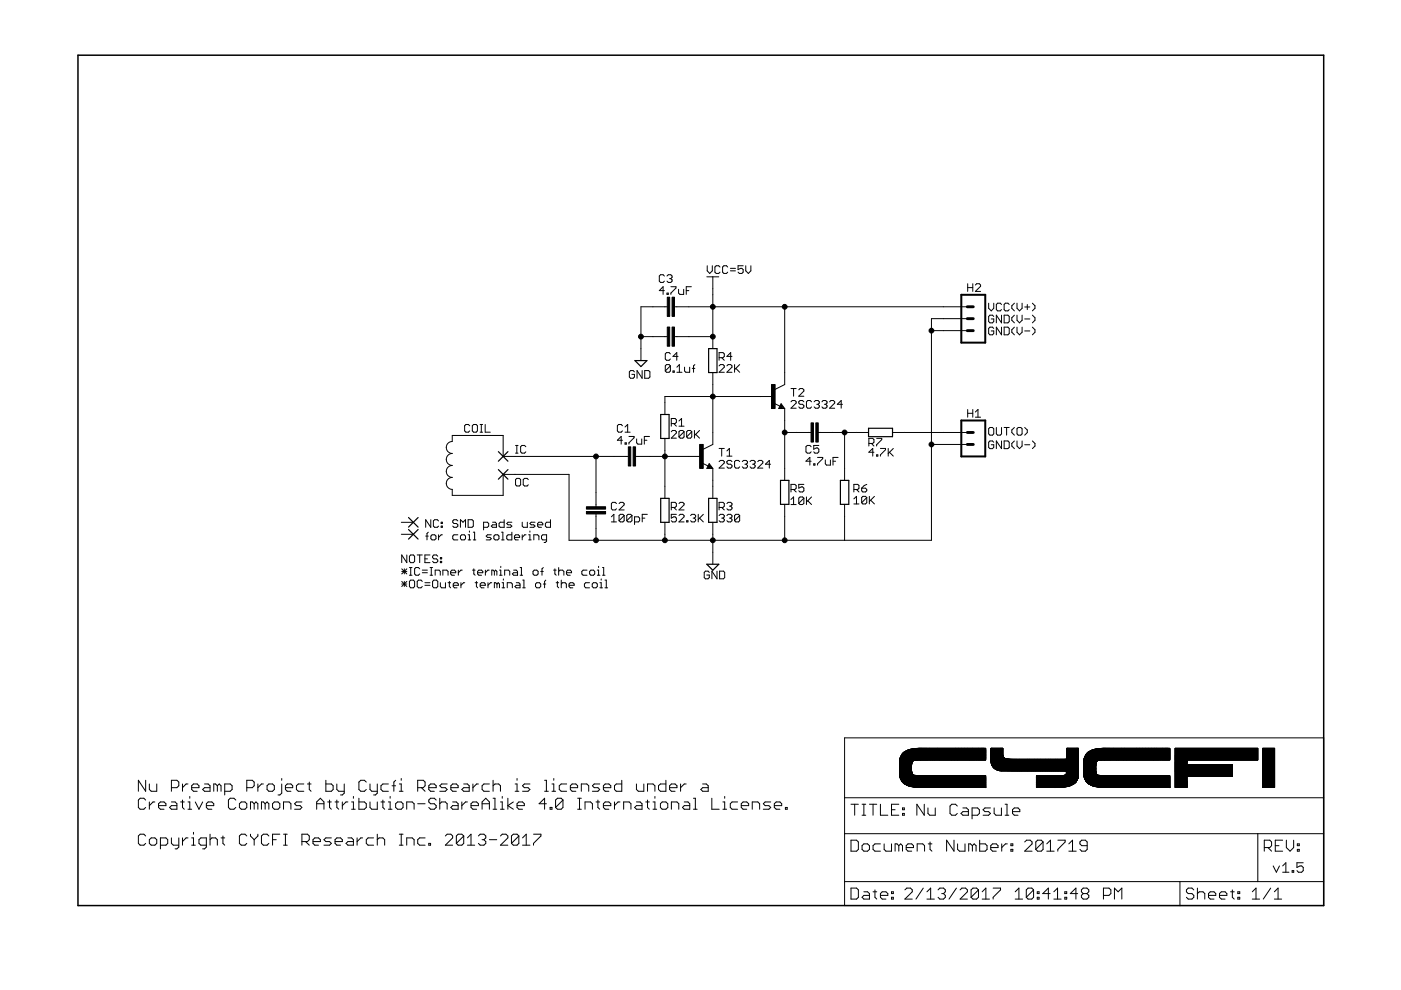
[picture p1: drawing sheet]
<svg xmlns="http://www.w3.org/2000/svg" width="297mm" height="210mm" viewBox="0 0 297 210" stroke-linecap="round" stroke-linejoin="round" font-family="sans-serif">
<g fill="none" stroke="#000" stroke-width=".21">
<path d="M140.9 58.5l-.3-.2h-.6l-.2 .2v1.1l.2 .3h.6l.3-.3M141.4 58.5l.3-.2h.5l.3 .2v.3l-.3 .3M142 59.1h.2M142.2 59.1l.3 .2v.3l-.3 .3h-.5l-.3-.3M149.9 58.7h2.5M149.9 56.3v1.1l.6 .6 .5-.6v-1.1M151.1 58.7v15.2M152.7 56.6l-.3-.3h-.6l-.2 .3v1.1l.2 .3h.6l.3-.3M154.3 56.6l-.3-.3h-.5l-.3 .3v1.1l.3 .3h.5l.3-.3M154.9 57.4h1M154.9 56.9h1M157.6 56.3h-1.1v.9l.5-.3h.3l.3 .3v.5l-.3 .3h-.5l-.3-.3"/>
<path d="M158.1 56.3v1.1l.6 .6 .5-.6v-1.1M134.5 78.8l-.3-.2h-.5l-.3 .2v1.1l.3 .3h.5l.3-.3v-.5h-.5M135.9 71.4h5.6M136.1 78.6v1.6l-1-1.6v1.6M136.7 78.6h.8l.3 .2v1.1l-.3 .3h-.8zM140.9 61.6h-1.1l.8-.8v1.6M141.4 62.1h.3v.3h-.3zM141.5 65h-5.6v11.5M142.1 77.6v1.1l-.2 .2h-.6l-.2-.2M142.1 77.6l-.2-.3h-.6l-.2 .3v1.1M142.1 75l-.2-.2h-.6l-.2 .2v1.1l.2 .3h.6l.2-.3M142.1 77.6l-1 1.1"/>
<path d="M142.2 60.8h1.1v.3l-1.1 1v.3M142.7 78.7h.3v.2h-.3zM143 65h62.1M143 71.4h8.1M143.5 78.9h1.1M143.5 77.9l.5-.6v1.6M143.8 75.6h-1.1l.8-.8v1.6M143.9 61.3v.8l.2 .3h.8v-1.1M145.1 77.9v.8l.3 .2h.8v-1M145.5 61.6h.5M146.6 60.8h-1.1v1.6M146.8 78.1h.5"/>
<path d="M147.3 77.3l-.3 .3v1.3M151.1 79v15.2l-2 1M152.5 75.8h.8l.3-.2v-.6l-.3-.2h-.8v1.6M152.5 77.6l.2-.3h.6l.3 .3v.3l-1.1 1h1.1M153 75.8l.6 .6M154.1 77.6l.3-.3h.5l.3 .3v.3l-1.1 1h1.1M155.2 75.6h-1.1l.8-.8v1.6M155.7 77.3v1.6M156 78.1l.8 .8M156.8 77.3l-1.1 1.1M166.4 65v16.5l-2.1 1M197.5 70.1h7.6"/>
<path d="M205.1 67.6h-7.6v47h-76.9v-14h-13.9v4.4h-10.8v-1.2a1.27 1.27 0 0 1-1.3-1.3 1.27 1.27 0 0 1 1.3-1.3 1.27 1.27 0 0 1-1.3-1.3 1.27 1.27 0 0 1 1.3-1.2 1.27 1.27 0 0 1-1.3-1.3 1.27 1.27 0 0 1 1.3-1.3 1.27 1.27 0 0 1-1.3-1.2 1.27 1.27 0 0 1 1.3-1.3v-1.3h10.8v4.5h26.5M205.2 60.2v1.6M205.2 61h1M206.2 60.2v1.6M206.8 60.4l.3-.2h.5l.3 .2v.3l-1.1 1.1h1.1M209.6 64.3v1.1l.6 .5 .5-.5v-1.1M210.7 67.1l-.3-.3h-.5l-.3 .3v1.1l.3 .3h.5l.3-.3v-.6h-.5M210.7 69.6l-.3-.2h-.5l-.3 .2v1.1l.3 .3h.5l.3-.3v-.5h-.5M212.3 64.6l-.2-.3h-.6l-.3 .3v1l.3 .3h.6l.2-.3M212.3 66.8v1.7l-1.1-1.7v1.7M212.3 69.4v1.6l-1.1-1.6v1.6M212.9 66.8h.8l.3 .3v1.1l-.3 .3h-.8z"/>
<path d="M212.9 69.4h.8l.3 .2v1.1l-.3 .3h-.8zM214 64.6l-.3-.3h-.6l-.2 .3v1l.2 .3h.6l.3-.3M215.1 69.4l-.6 .5v.5l.6 .6M215.1 64.3l-.6 .5v.6l.6 .5M215.1 66.8l-.6 .6v.5l.6 .6M215.6 64.3v1.1l.6 .5 .5-.5v-1.1M215.6 66.8v1.1l.6 .6 .5-.6v-1.1M215.6 69.4v1l.6 .6 .5-.6v-1M217.3 65.1h1M217.3 67.6h1M217.3 70.2h1M217.8 64.6v1"/>
<path d="M218.9 64.3l.5 .5v.6l-.5 .5M218.9 66.8l.5 .6v.5l-.5 .6M218.9 69.4l.5 .5v.5l-.5 .6M99.6 90.3l-.3-.3h-.5l-.3 .3v1.1l.3 .2h.5l.3-.2M100.1 90.3l.3-.3h.6l.2 .3v1.1l-.2 .2h-.6l-.3-.2zM101.8 90h.5M101.8 91.6h.5M102 90v1.6M102.9 90v1.6h1M109.3 96.1h.5M109.3 94.4h.5M109.6 94.4v1.7"/>
<path d="M111.5 94.7l-.3-.3h-.5l-.3 .3v1.1l.3 .3h.5l.3-.3M126.4 96.8v10.6M132 93.3h-1.1l.8-.8v1.7M132 90.3l-.3-.3h-.6l-.2 .3v1.1l.2 .2h.6l.3-.2M132.5 93.9h.3v.3h-.3zM132.5 91.6h1.1M132.5 90.5l.6-.5v1.6M133.3 92.5h1.1v.3l-1.1 1.1v.3M134.7 96.8h13.9M135 93.1v.8l.3 .3h.8v-1.1M136.6 93.3h.6M137.7 92.5h-1.1v1.7"/>
<path d="M141 93v12.7M142.3 91.5l.3-.2h.5l.3 .2v.3l-1.1 1.1h1.1M142.3 89.8h.8l.3-.3v-.5l-.3-.3h-.8v1.7M142.9 89.8l.5 .6M144 89.3l.5-.6v1.7M144 90.4h1M145 91.5v1.1l-.2 .3h-.6l-.2-.3M145 91.5l-.2-.2h-.6l-.2 .2v1.1M145 91.5l-1 1.1M146.7 91.5v1.1l-.3 .3h-.5l-.3-.3M146.7 91.5l-.3-.2h-.5l-.3 .2v1.1M146.7 91.5l-1.1 1.1"/>
<path d="M147.2 91.3v1.6M147.5 92.1l.8 .8M148.3 91.3l-1.1 1.1M148.9 98.2l1.2 .6M150.4 98.3l.7 1h-1.2zM151.1 99.3v6.4M152.5 97.9l.2-.3h.6l.3 .3v.2l-1.1 1.2h1.1M152.5 95.1h1.1M153 95.1v1.6M154.1 96.7h1.1M154.1 95.6l.5-.5v1.6M155.2 97.9l-.3-.3h-.5l-.3 .3v.2l.3 .3h.5l.3 .3v.3l-.3 .3h-.5l-.3-.3"/>
<path d="M156.8 97.9l-.2-.3h-.6l-.3 .3v1.1l.3 .3h.6l.2-.3M157.4 97.9l.2-.3h.6l.3 .3v.2l-.3 .3M157.9 98.4h.3M158.2 98.4l.3 .3v.3l-.3 .3h-.6l-.2-.3M159 97.9l.3-.3h.5l.3 .3v.2l-.3 .3M159.6 98.4h.2M159.8 98.4l.3 .3v.3l-.3 .3h-.5l-.3-.3M160.7 97.9l.2-.3h.6l.2 .3v.2l-1 1.2h1M163.4 98.4h-1.1l.8-.8v1.7M163.8 84.1h-22.8v3.8M164.1 85.5l1.3 .6M165.6 85.6l.8 1h-1.3z"/>
<path d="M166.4 86.6v15.3M166.4 91.7h5.6M167.7 85.2l.3-.3h.5l.3 .3v.2l-1.1 1.2h1.1M167.7 82.4h1.1M168.3 82.4v1.6M169.4 82.7l.2-.3h.6l.2 .3v.2l-1 1.1h1M170.4 85.2l-.2-.3h-.6l-.2 .3v.2l.2 .3h.6l.2 .3v.3l-.2 .3h-.6l-.2-.3M172 97.8h-1.1l.8-.8v1.6M172 94.7l-.3-.3h-.5l-.3 .3v1.1l.3 .3h.5l.3-.3M172.1 85.2l-.3-.3h-.5l-.3 .3v1.1l.3 .3h.5l.3-.3M172.5 98.3h.3v.3h-.3zM172.6 85.2l.3-.3h.5l.3 .3v.2l-.3 .3"/>
<path d="M173.2 85.7h.2M173.3 97h1.1v.2l-1.1 1.1v.3M173.4 85.7l.3 .3v.3l-.3 .3h-.5l-.3-.3M173.5 91.7h10.6M173.6 94.4h-1.1v.8l.6-.2h.2l.3 .2v.6l-.3 .3h-.5l-.3-.3M174.3 85.2l.2-.3h.6l.2 .3v.2l-.2 .3M174.8 85.7h.3M175 97.5v.8l.2 .3h.9v-1.1M175.1 85.7l.2 .3v.3l-.2 .3h-.6l-.2-.3M175.9 85.2l.3-.3h.5l.3 .3v.2l-1.1 1.2h1.1M176.6 97.8h.6M177.7 97h-1.1v1.6"/>
<path d="M178.6 85.7h-1.1l.9-.8v1.7M179.1 91.7v10.2M184.2 94h.8l.3-.3v-.5l-.3-.3h-.8v1.7M184.8 94l.5 .6M185.3 95.9h-1.1l.8-.8v1.6M185.9 92.9h1v.3l-1 1.1v.3M185.9 96.4h.2v.3h-.2zM186.7 95.1h1v.3l-1 1v.3M188.3 95.1v1.6M188.6 95.9l.8 .8M189.2 91.7h15.9M189.4 95.1l-1.1 1.1"/>
<path d="M197.5 94.2h7.6M205.2 86.8v1.7M205.2 87.6h1M206.2 86.8v1.7M206.8 87.4l.5-.6v1.7M206.8 88.5h1.1M209.9 90.6h.5l.3 .3v1.1l-.3 .3h-.5l-.3-.3v-1.1zM210.7 93.8l-.3-.3h-.5l-.3 .3v1l.3 .3h.5l.3-.3v-.5h-.5M211.2 90.6v1.4l.3 .3h.6l.2-.3v-1.4M212.3 93.5v1.6l-1.1-1.6v1.6M212.9 93.5h.8l.3 .3v1l-.3 .3h-.8zM212.9 90.6h1.1"/>
<path d="M213.4 90.6v1.7M215.1 93.5l-.6 .5v.6l.6 .5M215.1 90.6l-.6 .6v.5l.6 .6M215.6 93.5v1.1l.6 .5 .5-.5v-1.1M215.9 90.6h.5l.3 .3v1.1l-.3 .3h-.5l-.3-.3v-1.1zM217.3 94.3h1M217.3 90.6l.5 .6v.5l-.5 .6M218.9 93.5l.5 .5v.6l-.5 .5M85.1 110.7h2.5M85.1 113.3h2.5M86.3 117.7v1.6l-1.1-1.6v1.6M86.8 117.9l.3-.2h.5l.3 .2v1.1l-.3 .3h-.5l-.3-.3z"/>
<path d="M88.5 117.7h1M89 117.7v1.6M90.1 118.5h.5M90.3 113.7h.5M90.8 112.8l-.3 .3v1.4M91.2 117.7h-1.1v1.6h1.1M91.3 110.2v1.6l-1-1.6v1.6M91.6 113.4h.6l.2 .3v.5l-.2 .3h-.6l-.2-.3v-.5zM92.8 117.9l-.3-.2h-.5l-.3 .2v.3l.3 .3h.5l.3 .3v.2l-.3 .3h-.5l-.3-.3M93 110.4l-.3-.2h-.5l-.3 .2v1.1l.3 .3h.5l.3-.3M93 113.4v1.1M93.4 119h.2v.3h-.2z"/>
<path d="M93.4 118.2h.2v.3h-.2zM93.5 111.5h.3v.3h-.3zM93.5 110.7h.3v.3h-.3zM93.8 113.4h-.3l-.5 .5M97.1 110.4l-.3-.2h-.6l-.2 .2v.3l.2 .3h.6l.3 .3v.2l-.3 .3h-.6l-.2-.3M97.1 113.4h-.9l-.2 .3v.5l.2 .3h.9M97.6 111.8v-1.6l.6 .5 .5-.5v1.6M97.9 113.4h.5l.3 .3v.5l-.3 .3h-.5l-.3-.3v-.5zM99.3 110.2h.8l.3 .2v1.1l-.3 .3h-.8zM99.3 114.5h.5M99.3 113.4h.2v1.1M99.5 112.6v.2"/>
<path d="M100.4 114.5h.5M100.4 112.8h.2v1.7M102.5 111.8h.8l.3-.3v-.5l-.3-.3h-.8v1.7M104.2 113.4h-.8l-.3 .3 .3 .2h.5l.3 .3-.3 .3h-.8M104.4 110.7h.6l.3 .3v.8h-.9l-.2-.3 .2-.2h.9M105 113.4h.5l.3 .3v.5l-.3 .3h-.5l-.3-.3v-.5zM106.3 114.5h.6M106.3 112.8h.3v1.7M106.9 110.2v1.6h-.8l-.3-.3v-.5l.3-.3h.8M108.5 110.7h-.8l-.3 .3 .3 .3h.5l.3 .2-.3 .3h-.8M108.5 112.8v1.7h-.8l-.3-.3v-.5l.3-.3h.8M109.1 113.9h1.1v-.2l-.3-.3h-.6l-.2 .3v.5l.2 .3h.6"/>
<path d="M109.3 101.7l.3-.3h.5l.3 .3v1.1l-.3 .2h-.5l-.3-.2zM110.7 110.7v.8l.3 .3h.8v-1.1M110.7 113.4v1.1M111.5 113.4h-.2l-.6 .5M112 101.7l-.2-.3h-.6l-.3 .3v1.1l.3 .2h.6l.2-.2M112.1 114.5h.5M112.1 113.4h.3v1.1M112.4 112.6v.2M113.2 114.5v-1.1h.8l.3 .3v.8M113.4 110.7h-.8l-.2 .3 .2 .3h.6l.2 .2-.2 .3h-.8M114 111.3h1.1v-.3l-.3-.3h-.5l-.3 .3v.5l.3 .3h.5M115.9 114.5h-.8l-.3-.3v-.5l.3-.3h.8v1.3l-.3 .3h-.2"/>
<path d="M116.7 110.2v1.6h-.8l-.3-.3v-.5l.3-.3h.8M126.4 109v5.6M129.6 110.7h1.1M129.6 109.6l.6-.5v1.6M130.7 106.8l-.3-.3h-.5l-.3 .3v1.1l.3 .2h.5l.3-.2M131.3 106.8l.2-.3h.6l.2 .3v.2l-1 1.1h1M132.3 109.3l-.2-.2h-.6l-.2 .2v1.1M132.3 109.3v1.1l-.2 .3h-.6l-.2-.3M132.3 109.3l-1 1.1M134 109.3l-.3-.2h-.5l-.3 .2v1.1M134 109.3v1.1l-.3 .3h-.5l-.3-.3M134 109.3l-1.1 1.1"/>
<path d="M134.5 110.7h.8l.3-.3v-.5l-.3-.3h-.8v1.6M136.2 109.9h.5M137.2 109.1h-1v1.6M141 110.7v3.9M142.3 107.6h.8l.3-.3v-.5l-.3-.3h-.8v1.6M142.9 107.6l.5 .5M143.4 109.1h-1.1v.8l.6-.3h.2l.3 .3v.5l-.3 .3h-.5l-.3-.3M144 106.8l.2-.3h.6l.2 .3v.2l-1 1.1h1M144 109.3l.2-.2h.6l.2 .2v.3l-1 1.1h1M145.6 110.4h.3v.3h-.3zM146.4 109.3l.3-.2h.5l.3 .2v.3l-.3 .3M147 109.9h.2"/>
<path d="M147.2 109.9l.3 .2v.3l-.3 .3h-.5l-.3-.3M148 109.1v1.6M148.3 109.9l.8 .8M149.1 109.1l-1.1 1M151.1 110.7v8.9M152.5 107.6h.8l.3-.3v-.5l-.3-.3h-.8v1.6M152.5 109.3l.2-.2h.6l.3 .2v.3l-.3 .3M153 109.9h.3M153 107.6l.6 .5M153.3 109.9l.3 .2v.3l-.3 .3h-.6l-.2-.3M154.1 106.8l.3-.3h.5l.3 .3v.2l-.3 .3M154.1 109.3l.3-.2h.5l.3 .2v.3l-.3 .3"/>
<path d="M154.6 109.9h.3M154.6 107.3h.3M154.9 107.3l.3 .3v.3l-.3 .2h-.5l-.3-.2M154.9 109.9l.3 .2v.3l-.3 .3h-.5l-.3-.3M156.8 109.3l-.2-.2h-.6l-.3 .2v1.1M156.8 109.3v1.1l-.2 .3h-.6l-.3-.3M156.8 109.3l-1.1 1.1M166.4 106.9v7.7M167.7 103.8h.8l.3-.3v-.5l-.3-.3h-.8v1.6M167.7 105.9l.6-.5v1.6M167.7 107h1.1M168.3 103.8l.5 .5"/>
<path d="M170.4 102.7h-1v.8l.5-.3h.3l.2 .3v.6l-.2 .2h-.6l-.2-.2M170.4 105.6l-.2-.2h-.6l-.2 .2v1.1M170.4 105.6v1.1l-.2 .3h-.6l-.2-.3M170.4 105.6l-1 1.1M171 105.4v1.6M171.3 106.2l.8 .8M172.1 105.4l-1.1 1M179.1 106.9v7.7M181 105.8l.6-.6v1.6M181 106.8h1.1M181 103.8h.9l.2-.3v-.5l-.2-.3h-.9v1.6M181.6 103.8l.5 .5"/>
<path d="M182.7 103.5h.8l.3 .3v.3l-.3 .2h-.6l-.2-.2zM183.8 105.5v1.1l-.3 .2h-.6l-.2-.2M183.8 105.5l-.3-.3h-.6l-.2 .3v1.1M183.8 105.5l-1.1 1.1M183.8 102.7l-.6 .3-.5 .5M184.3 105.2v1.6M184.6 106l.8 .8M185.4 105.2l-1.1 1.1M85.2 120.6l1.1 1.1M85.2 121.2h1.1M85.2 123.3l1.1 1.1M85.2 123.8h1.1"/>
<path d="M85.7 120.6v1.1M85.7 123.3v1.1M86.3 120.6l-1.1 1.1M86.3 123.3l-1.1 1.1M86.8 122h.6M86.8 120.3h.6M87.1 123h.5l.3 .3v1.1l-.3 .2h-.5l-.3-.2v-1.1zM87.1 120.3v1.7M89 120.6l-.3-.3h-.5l-.3 .3v1.1l.3 .3h.5l.3-.3M89.5 121.4h1.1M89.5 120.9h1.1M89.5 123.3l-.2-.3h-.6l-.2 .3v1.1l.2 .2h.6l.2-.2"/>
<path d="M90.1 124.1h1.1M90.1 123.5h1.1M91.2 122h.5M91.2 120.3h.5M91.4 120.3v1.7M92 123h.5l.3 .3v1.1l-.3 .2h-.5l-.3-.2v-1.1zM92.3 122v-1.1h.8l.2 .3v.8M93.4 123.5v.9l.2 .2h.8v-1.1M93.9 122v-1.1h.8l.3 .3v.8M95 123.5h.5M95.3 123.3v1.1l.2 .2M95.5 121.4h1.1v-.2l-.2-.3h-.6l-.3 .3v.5l.3 .3h.6"/>
<path d="M96.1 124.1h1.1v-.3l-.3-.3h-.5l-.3 .3v.6l.3 .2h.5M97.2 120.9v1.1M97.7 123.5v1.1M98 120.9h-.3l-.5 .5M98.5 123.5h-.2l-.6 .6M100.2 120.9h.5M100.5 120.6v1.1l.2 .3M100.7 123.5h.6M101 123.3v1.1l.3 .2M101.3 121.4h1.1v-.2l-.3-.3h-.6l-.2 .3v.5l.2 .3h.6M101.8 124.1h1.1v-.3l-.3-.3h-.5l-.3 .3v.6l.3 .2h.5M102.9 120.9v1.1"/>
<path d="M103.5 123.5v1.1M103.7 120.9h-.3l-.5 .5M104.3 123.5h-.3l-.5 .6M104.8 121.2l-.3-.3h-.2v1.1M104.8 121.2v.8M104.8 121.2l.3-.3 .2 .3v.8M105.4 123.8l-.3-.3h-.3v1.1M105.4 123.8v.8M105.4 123.8l.2-.3 .3 .3v.8M105.9 122h.5M105.9 120.9h.3v1.1M106.2 120.1v.2"/>
<path d="M106.4 124.6h.6M106.4 123.5h.3v1.1M106.7 122.7v.3M107 122v-1.1h.8l.3 .3v.8M107.5 124.6v-1.1h.9l.2 .3v.8M108.9 120.9h.6l.2 .3v.8h-.8l-.3-.3 .3-.3h.8M109.5 123.5h.5l.3 .3v.8h-.8l-.3-.2 .3-.3h.8M110.3 122h.5M110.3 120.3h.3v1.7M110.8 123h.3v1.6M110.8 124.6h.6M113.3 120.9h.5l.3 .3v.5l-.3 .3h-.5l-.3-.3v-.5z"/>
<path d="M113.5 123.8l.3-.3h.6l.2 .3v.6l-.2 .2h-.6l-.3-.2zM114.6 121.2h.6M115.2 120.3l-.3 .3v1.4M115.2 123.8h.5M115.7 123l-.2 .3v1.3M117.4 120.9h.5M117.6 120.6v1.1l.3 .3M117.9 123.5h.5M118.2 123.3v1.1l.2 .2M118.4 121.2l.3-.3h.6l.2 .3v.8M118.4 120.3v1.7M119 123.8l.3-.3h.5l.3 .3v.8"/>
<path d="M119 123v1.6M120.1 121.4h1.1v-.2l-.3-.3h-.5l-.3 .3v.5l.3 .3h.5M120.6 124.1h1.1v-.3l-.2-.3h-.6l-.3 .3v.6l.3 .2h.6M124.5 120.9h-.9l-.2 .3v.5l.2 .3h.9M125 123.5h-.8l-.3 .3v.6l.3 .2h.8M125 121.2l.3-.3h.5l.3 .3v.5l-.3 .3h-.5l-.3-.3zM125.8 123.5h.6l.2 .3v.6l-.2 .2h-.6l-.2-.2v-.6zM126.6 122h.6M126.6 120.9h.3v1.1M126.9 120.1v.2M127.2 124.6h.5M127.2 123.5h.3v1.1"/>
<path d="M127.5 122.7v.3M127.7 122h.6M127.7 120.3h.3v1.7M128.3 123h.2v1.6M128.3 124.6h.5M150.4 121.4l-.3-.3h-.5l-.3 .3v1l.3 .3h.5l.3-.3v-.5h-.6M152 121.1v1.6l-1.1-1.6v1.6M152.6 121.1h.8l.2 .3v1l-.2 .3h-.8zM179.1 156.4h101.5v35.6h-101.5zM191.3 159.9h17.7M191.3 159.8h17.7M191.3 159.9h.1"/>
<path d="M191.3 159.8l-.2 .4M191.3 159.8l-.1 .2M191.4 159.8h17.6M191.4 159.7h17.6M191.5 159.7h17.5M191.5 159.6h17.5M191.6 159.6h17.4M191.6 159.5h17.4M191.7 159.5l-.4 .3M191.7 159.5l-.1 .1M191.7 159.4h17.3M191.8 159.4h17.2"/>
<path d="M191.9 159.3h17.1M191.9 159.3l-.6 .5M192.1 159.2h16.9M192.2 159.2h16.8M192.3 159.1h16.7M192.5 159h16.5M192.5 159l-.8 .5M192.6 159l-.7 .3M192.7 159h16.3M192.8 158.9l-.1 .1M192.9 158.9h16.1M192.9 158.9h.1"/>
<path d="M193 158.9h16M193 158.9l-.5 .1M193.1 158.9h-.1M193.2 158.9h-.1M193.3 158.8v.1M193.6 158.8h-.1M193.7 158.8l-.7 .1M193.7 158.8h-.1M193.7 158.8h15.3M193.9 158.7l-.1 .1M194 158.7h.1M194.1 158.7h14.9"/>
<path d="M194.2 158.7h-.1M194.5 158.7h-.1M194.7 158.7h14.3v2.4h-18.2M194.8 158.7h-.1M194.9 158.7l-1.2 .1M208.6 158.7h.2M208.9 158.7l.1 .3-16.6 .1M209 159.3h-17M209 160h-17.7l-.2 .1h17.9M209 158.8h-15.6M210.1 159.1h2.5M210.1 159h2.5"/>
<path d="M210.1 158.9h2.5M210.1 158.8h2.5M210.1 158.7h2.5M210.1 160h2.5M210.1 159.9h2.5M210.1 159.8h2.5M210.1 159.7h2.5M210.1 159.6h2.5M210.1 159.5h2.5M210.1 159.4h2.5M210.1 159.3h2.5M210.1 159.2h2.5"/>
<path d="M210.1 158.7h.1M210.2 158.7h-.1M212.6 158.7h-2.5M226.2 159.1h2.5M226.2 159h2.5M226.2 158.9h2.5M226.2 158.7h2.5M226.2 160h2.5M226.2 159.9h2.5M226.2 159.8h2.5M226.2 159.7h2.5M226.2 159.6h2.5"/>
<path d="M226.2 159.5h2.5M226.2 159.4h2.5M226.2 159.3h2.5M226.2 159.2h2.5M226.3 158.7l-.1 .1h2.5h-2.5M228.6 158.7h.1h-2.5M230.3 160h17.7M230.3 159.9h17.7M230.4 159.8l-.3 .5M230.4 159.8h17.6M230.4 159.9h-.1M230.5 159.7h17.5"/>
<path d="M230.6 159.6h17.4M230.6 159.6l-.2 .3M230.7 159.5h17.3M230.7 159.5l-.3 .3M230.8 159.4h17.2M230.8 159.5l-.2 .1M231 159.3h17M231.2 159.2h16.8M231.2 159.2l-.5 .3M231.2 159.2h.1M231.4 159.1h16.6M231.4 159.1l-.2 .1"/>
<path d="M231.6 159h16.4M231.6 159l-.4 .3M231.7 159h16.3M231.9 158.9l-.4 .2M232 158.9h-.1M232.1 158.9h15.9h-16.1M232.1 158.9h-.1M232.9 158.7l-.1 .1M233.1 158.7h-.1M233.2 158.7h14.8M233.3 158.7h-.1M233.3 158.7l-1.7 .3"/>
<path d="M233.5 158.7h-.1M233.7 158.7h14.3v2.4h-18.2M233.8 158.7h-.1M234 158.7h-.7M247.6 158.7h.2M247.9 158.7l.1 .1-15.9 .1M248 158.8h-15.4M248 159.3l-17.1 .1M249.2 159.1h17.5M249.2 159h17.5M249.2 158.9h17.5M249.2 158.8h17.5"/>
<path d="M249.2 158.7h17.5M249.2 160h17.5M249.2 159.9h17.5M249.2 159.8h17.5M249.2 159.7h17.5M249.2 159.6h17.5M249.2 159.5h17.5M249.2 159.4h17.5M249.2 159.3h17.5M249.2 159.2h17.5M267.8 158.7h2.4v8.2h-2.4zM267.8 159.1h2.4"/>
<path d="M267.8 159h2.4M267.8 158.9h2.4M267.8 158.8h2.4M267.8 158.7h2.4M267.8 160h2.4M267.8 159.9h2.4M267.8 159.8h2.4M267.8 159.7h2.4M267.8 159.6h2.4M267.8 159.5h2.4M267.8 159.4h2.4M267.8 159.3h2.4"/>
<path d="M267.8 159.2h2.4M30.9 165.4v2.4l-1.6-2.4v2.4M30.9 169.6l-.4-.4h-.8l-.4 .4v1.6l.4 .4h.8l.4-.4M30.9 177.2l-.4-.3h-.8l-.4 .3v1.6l.4 .4h.8l.4-.4M31.7 166.2v1.2l.4 .4h1.1v-1.6M31.7 170v1.6M31.7 178l.4-.3h.7l.4 .3v.8l-.4 .4h-.7l-.4-.4zM32.8 170h-.4l-.7 .8M33.6 170.8h1.6v-.4l-.4-.4h-.8l-.4 .4v.8l.4 .4h.8M34 179.2h1.2l.4-.4v-.8l-.4-.3h-1.2v2.3M36.3 167h1.2l.4-.4v-.8l-.4-.4h-1.2v2.4M36.3 177.7v1.1l.4 .4h1.2"/>
<path d="M36.3 170h.8l.4 .4v1.2h-1.2l-.3-.4 .3-.4h1.2M37.9 177.7v1.9l-.4 .4h-.4M38.3 170h.8M38.7 166.2v1.6M38.7 169.6v1.6l.4 .4M38.7 177.7v1.5M39.9 166.2h-.4l-.8 .8M39.9 171.6h.7M39.9 170h.3v1.6M39.9 177.7h-.4l-.8 .7M40.2 168.9v.3M40.6 167h1.6v-.4l-.4-.4h-.8l-.4 .4v.8l.4 .4h.8"/>
<path d="M40.6 179.2h.8M40.6 177.7h.4v1.5M41 176.5v.4M41.4 170l.8 1.6 .8-1.6M43.4 166.2h.7l.4 .4v1.2h-1.1l-.4-.4 .4-.4h1.1M43.8 179.2h-1.2l-.4-.4v-.8l.4-.3h1.2v1.9l-.4 .4h-.4M43.8 170.8h1.5v-.4l-.4-.4h-.8l-.3 .4v.8l.3 .4h.8M44.5 176.9v2.3M44.5 178l.4-.3h.8l.4 .3v1.2M46.1 166.6l-.4-.4h-.4v1.6M46.1 166.6v1.2M46.1 166.6l.4-.4 .4 .4v1.2"/>
<path d="M46.9 177.7h.7M47.3 177.2v1.6l.3 .4M47.6 167.8h1.2l.4-.4v-.8l-.4-.4h-1.2v2.4M50 169.6l-.4-.4h-.8l-.4 .4v1.6l.4 .4h.8l.4-.4M50.8 170.4l.4-.4h.7l.4 .4v.8l-.4 .4h-.7l-.4-.4zM52.3 167h1.2l.4-.4v-.8l-.4-.4h-1.2v2.4M52.3 177.2l-.4-.3h-.7l-.4 .3v1.6l.4 .4h.7l.4-.4M53.1 176.9v.3l.8 .8M53.9 170.4l.4-.4 .4 .4v1.2M53.9 170.4v1.2M53.9 178v1.2M53.9 170.4l-.4-.4h-.4v1.6"/>
<path d="M54.7 166.2v1.6M54.7 176.9v.3l-.8 .8M55.8 166.2h-.4l-.7 .8M56.2 170.4l-.4-.4h-.4v1.6M56.2 170.4v1.2M56.2 170.4l.4-.4 .4 .4v1.2M56.6 166.6l.4-.4h.8l.4 .4v.8l-.4 .4h-.8l-.4-.4zM57 177.2l-.4-.3h-.8l-.4 .3v1.6l.4 .4h.8l.4-.4M57.8 170.4l.4-.4h.7l.4 .4v.8l-.4 .4h-.7l-.4-.4zM57.8 178h.8M59.3 176.9h-1.5v2.3M59.7 166.2v2l-.4 .4h-.4"/>
<path d="M59.7 165.1v.3M60.1 171.6v-1.6h1.2l.4 .4v1.2M60.1 176.9h.8M60.1 179.2h.8M60.5 167h1.6v-.4l-.4-.4h-.8l-.4 .4v.8l.4 .4h.8M60.5 176.9v2.3M64 178.4h1.2l.4-.4v-.8l-.4-.3h-1.2v2.3M64 170h-1.2l-.3 .4 .3 .4h.8l.4 .4-.4 .4h-1.1M64.4 166.2h-1.2l-.4 .4v.8l.4 .4h1.2M64.8 178.4l.8 .8M65.2 166.2h.8M65.6 165.8v1.6l.4 .4"/>
<path d="M66.4 178.4h1.5v-.4l-.4-.3h-.8l-.3 .3v.8l.3 .4h.8M67.1 171.6v-1.6l.8-.8 .8 .8v1.6M67.1 170.4h1.6M69.1 165.4v2.4h1.2l.3-.4v-.8l-.3-.4h-1.2M69.5 170h.8M69.9 169.6v1.6l.4 .4M70.3 177.7h-1.2l-.4 .3 .4 .4h.8l.4 .4-.4 .4h-1.2M71 170h.8M71 178.4h1.6v-.4l-.4-.3h-.8l-.4 .3v.8l.4 .4h.8M71.4 166.2v1.2l.4 .4h1.2M71.4 169.6v1.6l.4 .4M72.6 170v1.6"/>
<path d="M73 166.2v2l-.4 .4h-.4M73.8 170h-.4l-.8 .8M73.8 177.7h.7l.4 .3v1.2h-1.1l-.4-.4 .4-.4h1.1M74.5 171.6h.8M74.5 170h.4v1.6M74.9 168.9v.3M75.7 177.7v1.5M76.1 169.2v2.4h1.2l.4-.4v-.8l-.4-.4h-1.2M76.9 177.7h-.4l-.8 .7M77.7 165.8l-.4-.4h-.8l-.4 .4v1.6l.4 .4h.8l.4-.4M78.4 166.2v1.2l.4 .4h1.2M78.4 170v1.2l.4 .4h1.2v-1.6"/>
<path d="M79.2 177.7h-1.2l-.3 .3v.8l.3 .4h1.2M80 166.2v2l-.4 .4h-.4M80 176.9v2.3M80 178l.4-.3h.8l.4 .3v1.2M80.8 170h.8M81.2 169.6v1.6l.4 .4M82.3 166.2h-1.1l-.4 .4v.8l.4 .4h1.1M82.3 171.6h.8M82.3 170h.4v1.6M82.7 168.9v.3M83.1 166.6h.8M83.9 170.4l.4-.4h.8l.3 .4v.8l-.3 .4h-.8l-.4-.4z"/>
<path d="M83.9 165.4l-.4 .4v2M84.7 167.8h.7M84.7 166.2h.4v1.6M84.7 176.9h.7M84.7 179.2h.7M85.1 165.1v.3M85.1 176.9v2.3M86.2 171.6v-1.6h1.2l.4 .4v1.2M86.2 179.2v-1.5h1.2l.4 .3v1.2M88.6 167h1.1l.4-.4v-.8l-.4-.4h-1.1v2.4M88.6 170.4h1.5M89.3 167l.8 .8"/>
<path d="M90.1 177.7h-1.1l-.4 .3v.8l.4 .4h1.1M90.9 167h1.6v-.4l-.4-.4h-.8l-.4 .4v.8l.4 .4h.8M90.9 178.8h.4v.4h-.4zM92.5 169.6l-.4-.4h-.8l-.4 .4v.4l.4 .4h.8l.4 .4v.4l-.4 .4h-.8l-.4-.4M93.2 170.4l.4-.4h.8l.4 .4v1.2M93.2 169.2v2.4M94.4 177.2l.4-.3h.8l.4 .3v.5l-1.6 1.5h1.6M94.8 166.2h-1.2l-.4 .4 .4 .4h.8l.4 .4-.4 .4h-1.2M95.6 167h1.5v-.4l-.3-.4h-.8l-.4 .4v.8l.4 .4h.8M96 170h.8l.3 .4v1.2h-1.1l-.4-.4 .4-.4h1.1M97.9 170v1.6M98.3 166.2h.8l.4 .4v1.2h-1.2l-.4-.4 .4-.4h1.2"/>
<path d="M98.3 177.2l-.4-.3h-.8l-.3 .3v1.6M98.3 177.2v1.6l-.4 .4h-.8l-.3-.4M98.3 177.2l-1.5 1.6M99.1 170h-.4l-.8 .8M99.1 177.7l.8-.8v2.3M99.1 179.2h1.5M99.9 170.8h1.5v-.4l-.4-.4h-.7l-.4 .4v.8l.4 .4h.7M100.3 166.2v1.6M101.4 166.2h-.4l-.7 .8M101.4 177.2l.4-.3h.8l.4 .3v.5l-.4 .3M102.2 171.6v-1.6l.8-.8 .8 .8v1.6M102.2 170.4h1.6"/>
<path d="M102.2 178h.4M102.6 178l.4 .4v.4l-.4 .4h-.8l-.4-.4M103.8 166.2h-1.2l-.4 .4v.8l.4 .4h1.2M103.8 178h1.5M104.5 166.6l.4-.4h.8l.4 .4v1.2M104.5 165.4v2.4M104.5 169.2h.4v2.4M104.5 171.6h.8M106.1 171.6h.8M106.1 170h.4v1.6M106.1 177.2l.4-.3h.8l.4 .3v.5l-1.6 1.5h1.6M106.5 168.9v.3"/>
<path d="M107.7 169.2v2.4M108.8 170l-1.1 .8 1.1 .8M109.2 167.8h.8M109.2 166.2h.4v1.6M109.6 165.1v.3M109.6 170.8h1.6v-.4l-.4-.4h-.8l-.4 .4v.8l.4 .4h.8M110 177.2l-.4-.3h-.8l-.4 .3v1.6M110 177.2v1.6l-.4 .4h-.8l-.4-.4M110 177.2l-1.6 1.6M110.8 179.2h1.6M110.8 177.7l.8-.8v2.3M112.4 166.2h-1.2l-.4 .4 .4 .4h.8l.4 .4-.4 .4h-1.2"/>
<path d="M113.1 176.9h1.6v.3l-1.6 1.6v.4M115.5 167.8h.7M115.5 165.4h.3v2.4M115.8 170.4h-1.5l1.2-1.2v2.4M116.6 171.2h.4v.4h-.4zM117 167.8h.8M117 166.2h.4v1.6M117.4 165.1v.3M119.4 169.6l-.4-.4h-.8l-.4 .4v1.6M119.4 169.6v1.6l-.4 .4h-.8l-.4-.4M119.4 169.6l-1.6 1.6M120.1 166.2h-1.1l-.4 .4v.8l.4 .4h1.1"/>
<path d="M120.9 167h1.6v-.4l-.4-.4h-.8l-.4 .4v.8l.4 .4h.8M122.5 169.2h.8M122.5 171.6h.8M122.9 169.2v2.4M123.3 167.8v-1.6h1.1l.4 .4v1.2M124 171.6v-1.6h1.2l.4 .4v1.2M126.4 170h.7M126.8 169.6v1.6l.3 .4M127.1 166.2h-1.1l-.4 .4 .4 .4h.8l.3 .4-.3 .4h-1.2M127.9 167h1.6v-.4l-.4-.4h-.8l-.4 .4v.8l.4 .4h.8M127.9 170.8h1.6v-.4l-.4-.4h-.8l-.4 .4v.8l.4 .4h.8M130.3 170v1.6"/>
<path d="M131.4 170h-.4l-.7 .8M131.8 165.4v2.4h-1.1l-.4-.4v-.8l.4-.4h1.1M132.2 171.6v-1.6h1.2l.4 .4v1.2M134.9 166.2v1.2l.4 .4h1.2v-1.6M134.9 170h.8l.4 .4v1.2h-1.2l-.3-.4 .3-.4h1.2M136.9 170h.8M137.3 167.8v-1.6h1.2l.4 .4v1.2M137.3 169.6v1.6l.4 .4M138.5 170h.4v1.6M138.5 171.6h.7M138.9 168.9v.3M140 170.4l.4-.4h.8l.4 .4v.8l-.4 .4h-.8l-.4-.4z"/>
<path d="M141.2 165.4v2.4h-1.2l-.4-.4v-.8l.4-.4h1.2M142 167h1.5v-.4l-.4-.4h-.8l-.3 .4v.8l.3 .4h.8M142.3 171.6v-1.6h1.2l.4 .4v1.2M144.3 166.2v1.6M145.1 170h.8l.3 .4v1.2h-1.1l-.4-.4 .4-.4h1.1M145.5 166.2h-.4l-.8 .8M147 169.2h.4v2.4M147 171.6h.8M149 166.2h.8l.4 .4v1.2h-1.2l-.4-.4 .4-.4h1.2M150.9 169.2v2.4h1.6M153.3 170h.3v1.6M153.3 171.6h.8"/>
<path d="M153.6 168.9v.3M156.4 170h-1.2l-.4 .4v.8l.4 .4h1.2M157.2 170.8h1.5v-.4l-.4-.4h-.8l-.3 .4v.8l.3 .4h.8M159.5 171.6v-1.6h1.2l.4 .4v1.2M163.4 170h-1.2l-.4 .4 .4 .4h.8l.4 .4-.4 .4h-1.2M164.2 170.8h1.5v-.4l-.3-.4h-.8l-.4 .4v.8l.4 .4h.8M166.5 171.2h.4v.4h-.4zM179.1 176.8h101.5M179.1 169.1h101.5M180.4 170.5h1.6M180.4 178.1h1.2l.4 .4v1.6l-.4 .4h-1.2zM181.2 170.5v2.3"/>
<path d="M182.8 172.8h.8M182.8 170.5h.8M182.8 179.3l.4-.4h.7l.4 .4v.8l-.4 .4h-.7l-.4-.4zM183.2 170.5v2.3M184.3 170.5h1.6M185.1 170.5v2.3M186.7 170.5v2.3h1.5M186.7 178.9h-1.2l-.4 .4v.8l.4 .4h1.2M187.5 178.9v1.2l.3 .4h1.2v-1.6M189 171.7h.8M190.6 170.5h-1.6v2.3h1.6M190.6 179.3l-.4-.4h-.4v1.6"/>
<path d="M190.6 179.3l.4-.4 .3 .4v1.2M190.6 179.3v1.2M190.8 164.5h18.2v2.4h-14.4M190.8 161.1v3.4M190.8 161.1h18.2M190.8 161.4h2.6M190.8 162l2.5 .1M190.8 163.3h2.5M190.8 163.4l2.5 .1M190.8 163.5l2.5 .1M190.8 163.8l2.5 .1M190.8 163.9l2.6 .1"/>
<path d="M190.8 164.1h2.6M190.8 164.3h2.8M190.8 164.3h2.9M190.8 164.4h3M190.8 164.4l3.8 .1M190.8 164.5h18.2M190.8 163.4h2.5M190.8 162.1h2.5M190.8 164.5l.1 .5M190.8 164.1l2.6 .1M190.8 164h2.5M190.8 163.9h2.5"/>
<path d="M190.8 163.8h2.5M190.8 163.7h2.5M190.8 163.6h2.5M190.8 163.2h2.5M190.8 163.1h2.5M190.8 163h2.5M190.8 162.9h2.5M190.8 162.8h2.5M190.8 162.7h2.5M190.8 162.6h2.5M190.8 162.5h2.5M190.8 162.4h2.5"/>
<path d="M190.8 162.3h2.5M190.8 162.2h2.5M190.8 162h2.5M190.8 161.9h2.5M190.8 161.8h2.5M190.8 161.7h2.5M190.8 161.5h2.6M190.8 164.5h.1M190.8 164.6h18.2M190.8 164.6v.1M190.8 161.1h.1M190.8 160.9h18.2"/>
<path d="M190.8 164.7h18.2M190.8 164.7l.3 .7M190.8 160.9v.5h2.7M190.8 160.8h18.2l-.2 .3M190.8 160.8h18.2M190.8 164.8h18.2M190.9 164.7v.2M190.9 164.9h18.1M190.9 160.7h18.1M190.9 160.7l-.1 .2M190.9 160.6h18.1M190.9 165l.2 .4"/>
<path d="M190.9 160.6l-.1 .5M190.9 165h18.1M190.9 160.7h.1M190.9 160.5h18.1M190.9 165.1h18.1M191 165.1h.1M191 160.5h18M191 165.1h18M191 165.2h.1M191 165.2h18M191 160.4h18M191 160.3h18"/>
<path d="M191.1 160.3h17.9M191.1 165.3h17.9M191.1 160.3l-.2 .5M191.1 165.4h17.9M191.1 165.4h.1M191.1 160.2v.1M191.1 160.3h.1M191.1 165.4l.2 .4M191.1 160.2l-.2 .4M191.1 165.4l.1 .1M191.1 160.2h17.9M191.1 165.5h17.9"/>
<path d="M191.2 165.5l.5 .6M191.2 165.5h17.8M191.2 165.6h17.8M191.2 160h17.8M191.3 165.7h17.7M191.3 165.8h17.7M191.3 172.5h.4v.3h-.4zM191.3 171.3h.4v.4h-.4zM191.4 165.8h17.6M191.4 165.8v.1M191.4 165.9h17.6M191.4 165.9h.1"/>
<path d="M191.5 165.9l.2 .2M191.5 165.9h17.5M191.5 166h17.5M191.5 166h.1M191.6 166.1h17.4M191.7 166.1l.1 .1M191.7 166.1l.4 .3M191.7 166.2h17.3M191.8 166.2h17.2M191.8 166.2l.7 .4M191.9 166.3h17.1M192 166.3h17"/>
<path d="M192.1 179.7h1.6v-.4l-.4-.4h-.8l-.4 .4v.8l.4 .4h.8M192.1 166.4h16.9M192.2 166.4h16.8M192.3 166.5h16.7M192.4 166.5h16.6M192.5 166.6h16.5M192.5 166.6l2.4 .4M192.6 166.6h.1M192.7 166.6h16.3M192.7 166.6h.1M192.8 166.6l16.2 .1M192.9 166.7h.1"/>
<path d="M193 166.7h16M193 166.7l.3 .1M193.3 162.2h.1M193.3 162.2v.1M193.3 162.3h.1M193.3 163.4h.1M193.3 163.5v.1M193.3 162v1.6M193.3 162.1v.1M193.3 163.6v.1M193.3 163.6v.2M193.3 162.1h-2.5"/>
<path d="M193.3 166.8h15.7M193.3 163.7v.4l.5 .3M193.3 161.9v.1M193.3 163.7h-2.5M193.3 163.9l.1 .2M193.3 161.7v.2M193.3 161.8h.1M193.3 161.8v.3M193.3 161.6h-2.5M193.4 161.6h-.1M193.4 164l.3 .3M193.4 161.5l-.1 .3"/>
<path d="M193.4 161.6h-2.6M193.4 161.5l-.1 .2M193.4 164.1h.1M193.4 161.4v.1M193.4 161.4l-2.6 .1M193.4 161.4h.1M193.4 164.1v.1M193.5 166.8h15.5M193.5 161.4h-.1M193.5 164.2h-2.7v.5M193.5 161.3v.1M193.5 161.3h.1"/>
<path d="M193.5 161.3l-2.7 .1M193.5 161.3l-.1 .1M193.6 161.3h.1M193.6 161.3l-.2 .1M193.7 161.2v.1M193.7 161.3h-2.9M193.7 161.3h-.2M193.7 164.3v.1M193.7 161.2h.1M193.7 166.8l.1 .1M193.8 161.2h-3M193.8 164.4l.8 .1"/>
<path d="M193.8 161.2h.1M193.9 166.9h.1M193.9 161.2h.1M193.9 164.4h.1M194.1 166.9h14.9M194.1 164.4h.1M194.1 161.2h-.1M194.2 161.1l-3.4 .1M194.3 164.4h.1M194.3 166.9h.1M194.6 164.5h.5M194.6 161.1h.1"/>
<path d="M194.9 164.5h.1M195.1 166.9l.1 .1M195.1 161.1l-1.4 .2M195.6 161.1h.1M196 170.5v2.3l-1.6-2.3v2.3M196.7 171.3v1.2l.4 .3h1.2v-1.5M196.8 178.9h.8M197.2 178.5v1.6l.4 .4M202.3 178.1v2.4l-1.6-2.4v2.4M203 170.9l-.4-.4h-.8l-.4 .4v1.6l.4 .3h.8l.4-.3M203 178.9v1.2l.4 .4h1.2v-1.6M204.2 171.3h.7l.4 .4v1.1h-1.1l-.4-.3 .4-.4h1.1"/>
<path d="M206.1 172.8h1.2l.3-.3v-.8l-.3-.4h-1.2v2.3M206.2 179.3l-.4-.4h-.4v1.6M206.2 179.3v1.2M206.2 179.3l.3-.4 .4 .4v1.2M207 161.1h-.4M207.7 178.1v2.4h1.2l.4-.4v-.8l-.4-.4h-1.2M208.3 164.5h.2M208.6 164.5l.3 .1 .1 .3-18.2-.1M208.7 161.1h-.1M209 165.6l-17.7 .1M209 161h-18.2h18.2M209 160.1h-17.8l-.1 .1"/>
<path d="M210 171.3h-1.2l-.4 .4 .4 .4h.8l.4 .4-.4 .3h-1.2M210.1 179.7h1.5v-.4l-.4-.4h-.8l-.3 .4v.8l.3 .4h.8M210.1 161.1h18.6M210.1 161.2h18.6M210.1 161.3h18.6M210.1 161.4h18.6M210.1 161.5h18.6M210.1 160.2h2.5l.1 .2M210.1 160.4l2.6 .1M210.1 160.5l2.7 .1M210.1 160.6l2.8 .1 .2 .1M210.1 160.6h2.7"/>
<path d="M210.1 160.7l2.9 .1M210.1 160.8h3M210.1 160.8l3.3 .1M210.1 160.9l3.6 .1M210.1 161h18.6M210.1 160.7h2.8M210.1 160.4h2.6M210.1 160.2h2.5M210.1 160.1h2.5M210.1 161.4v.4M210.1 161.8h18.6M210.1 161.7h18.6"/>
<path d="M210.1 161.6h18.6M210.1 161.8l.1 .3M210.2 161.8h18.5M210.2 161.9h18.5M210.2 162h18.5M210.2 162.1h18.5M210.2 162.1l.3 .5M210.3 162.2h18.4M210.3 162.3h18.4M210.4 162.3h18.3M210.4 162.4h18.3M210.4 162.5h18.3"/>
<path d="M210.5 162.5h18.2M210.5 162.6h18.2M210.5 162.6l.2 .2M210.6 162.7h18.1M210.7 162.8h18M210.7 162.8l.3 .2M210.8 171.3v1.2l.4 .3h1.1v-1.5M210.8 162.9h17.9M210.9 163h17.8M211 163h17.7M211 163l.3 .2M211.1 163.1h17.6"/>
<path d="M211.2 163.1h17.5M211.3 163.2h17.4M211.3 163.2l.3 .1M211.4 163.2h17.3M211.5 163.3h17.2M211.6 163.3h17.1M211.6 163.3l.8 .2M211.9 163.4h16.8M212.2 163.4h16.5M212.4 178.9v1.6M212.6 160.2l.1 .1h-2.6M212.6 160.3h.1"/>
<path d="M212.6 160.2v.1v-1.6h-2.5v2.7M212.6 160.2l.1 .2M212.7 160.3h-2.6a2.72 2.72 0 0 0 3 3.1h.8M212.7 160.3v.1M212.7 160.4v.1M212.7 160.5l.1 .1M212.7 160.5h.1M212.8 160.6l.2 .1M212.9 160.6v.1M213 160.7l.1 .1M213 160.7v.1M213.1 172.8h.8"/>
<path d="M213.1 170.5h.4v2.3M213.1 160.8l.1 .1M213.2 160.8v.1M213.2 160.9h.3M213.3 160.9h.1M213.5 160.9h.1M213.5 160.9l.3 .1M213.6 178.9h-.4l-.8 .8M213.8 161h.4M213.8 161h.1M214.1 161h.1M214.2 163.4h.3"/>
<path d="M214.3 178.9h.4v.4h-.4zM214.7 172.1h1.5v-.4l-.4-.4h-.7l-.4 .4v.8l.4 .3h.7M215.1 163.4l.3 .1M217.3 178.5l.4-.4h.7l.4 .4v.4l-1.5 1.6h1.5M219.8 165.4h8.5M219.8 164.5h8.8M219.8 164.9h8.7M219.8 166.4h7.5l-.4 .2M219.8 165.7h8.4M219.8 165.3h8.6M219.8 165h8.8M219.8 164.8h8.8"/>
<path d="M219.9 164.5l-.1 .1h8.8M220 164.5h-.1M220.5 166.9l.3 .1M221.1 178.5v1.6l-.3 .4h-.8l-.4-.4M221.1 178.5l-.3-.4h-.8l-.4 .4v1.6M221.1 178.5l-1.5 1.6M221.9 178.9l.8-.8v2.4M223.7 167h.1M224.3 178.1h1.5v.4l-1.5 1.6v.4M224.3 166.9v.1M225.1 166.9h.1M225.4 164.4h-.1"/>
<path d="M225.4 166.9h-5.6M225.6 164.4h.1M225.6 166.9h-.1M225.7 164.4l-.9 .1M225.7 166.8l-.1 .1M225.7 161h-.1M225.8 166.8l-1.3 .2M225.8 166.8l-6 .1M225.8 164.4h.1M225.8 164.4h-.1M225.9 164.3h.1M225.9 163.5h.1"/>
<path d="M226 166.8h-.2M226 164.2h2.7M226 164.2h.1M226.1 163.5h2.6M226.1 164.1h.1M226.1 164v.1l2.6 .1-.1 .8M226.1 163.5v.5M226.1 163.7h2.6M226.1 163.6h2.6M226.1 163.5v.6M226.1 163.8h2.6M226.1 164h2.6l-2.6 .1"/>
<path d="M226.1 164.1l-.2 .2M226.1 164h2.6M226.1 163.9h2.6M226.1 163.5h.1M226.1 160.9h.1M226.2 161v-2.3h2.5l-.1 5.6M226.2 160.2h2.5M226.2 160.3h2.5M226.2 160.4h2.5M226.2 160.5h2.5M226.2 160.6h2.5M226.2 160.9h2.5"/>
<path d="M226.2 160.7h2.5M226.2 160.1h2.5M226.4 166.7l-6.6 .1 .4 .1M226.5 166.7l-6.7 .1M226.6 166.7h-6.8M226.6 178.9l.8-.8v2.4M226.7 166.6l-.1 .1M226.9 166.6h-7.1M226.9 166.6l-1.1 .2M227.1 166.5l-7.3 .1h7M227.1 166.5h-7.3M227.2 166.4l-7.4 .1"/>
<path d="M227.5 166.3h-7.7M227.6 166.2h-7.8M227.7 166.2h-7.9M227.8 166.1l-.1 .1M227.8 166.1l-1.1 .5M227.8 166.1h-8M227.9 166.1h-8.1M227.9 166h-.1M227.9 166h-8.1M228 165.9l-8.2 .1M228 165.9h-8.2M228.1 165.8h-.1"/>
<path d="M228.1 165.8l-8.3 .1M228.1 165.8l-.3 .3M228.1 165.8h-8.3M228.2 165.7h-.1M228.2 165.7h-8.4M228.2 165.6l-.2 .3M228.2 165.6l-8.4 .1M228.3 165.6h-8.5M228.3 165.5h-8.5M228.3 165.5h.1M228.4 165.4h-8.6M228.4 165.2v.1"/>
<path d="M228.4 165.2l-8.6 .1M228.5 165.2h-8.7M228.5 165.1l-8.7 .1M228.5 165h.1M228.5 165.1h-8.7M228.5 165l-8.7 .1M228.6 164.8l-.4 .8M228.6 165l-.5 .8M228.6 164.7h.1M228.6 164.9l-8.8 .1M228.6 164.7h-8.8h8.8M228.6 164.5v.1"/>
<path d="M228.6 164.6v.2M228.6 164.5h-8.8v2.5l5-.1M228.6 164.5h.1M228.6 164.6h-8.8M228.6 164.3l-2.8 .1M228.6 164.4h-2.9M228.6 164.4l-3.4 .1M228.6 164.3v.2M228.7 164.3l-2.9 .1M228.7 160.7l-2.5 .1h2.5M228.7 160.8h-2.5l-.3 .2M229.8 164.5h18.2v2.4h-14.4"/>
<path d="M229.8 161.1h18.2M229.8 161.5h2.6M229.8 163.4h2.5M229.8 163.8l2.6 .1M229.8 164.1h2.6M229.8 164.2h2.8M229.8 164.3h2.8M229.8 164.3h2.9M229.8 163.5h2.5M229.8 161.9h2.5h-2.5M229.8 162.9l2.5 .1M229.8 163.7h2.5h-2.5"/>
<path d="M229.8 162.1h2.5M229.8 164.6h18.2M229.8 164.1l2.7 .1M229.8 164h2.6M229.8 164h2.5M229.8 163.9h2.5M229.8 163.8h2.5M229.8 163.6h2.5M229.8 163.3h2.5M229.8 163.2h2.5M229.8 163.1h2.5M229.8 163h2.5"/>
<path d="M229.8 162.9h2.5M229.8 162.8h2.5M229.8 162.7h2.5M229.8 162.6h2.5M229.8 162.5h2.5M229.8 162.4h2.5M229.8 162.3h2.5M229.8 162.2h2.5M229.8 162h2.5M229.8 161.8h2.5M229.8 161.6h2.6M229.8 161h18.2"/>
<path d="M229.8 160.9h18.2l-.2 .2M229.8 164.6l.1 .2h18.1l-18.1-.1M229.8 161.1v3.5M229.9 160.8h18.1M229.9 164.7l.1 .3 18-.1M229.9 160.7h18.1M229.9 160.8l-.1 .3M229.9 164.8h18.1M229.9 160.6h18.1M229.9 164.9h18.1M229.9 164.9l.1 .1M229.9 165h18.1"/>
<path d="M229.9 165l.5 .8M229.9 160.6l-.1 .5M230 160.5h18M230 165l.4 .8M230 160.6l-.1 .1M230 165h18M230 165.1h18M230 165.1v.1M230 160.5h.1M230 165.2h.1M230 160.4v.1M230 160.5l-.1 .3"/>
<path d="M230 165.2h18M230 160.4h18M230.1 165.2h17.9M230.1 160.4h17.9M230.1 160.3h17.9M230.1 160.3l-.1 .1M230.1 165.3h17.9M230.2 160.2h17.8M230.2 165.5h17.8M230.2 160.1h17.8M230.2 160.1h.1M230.2 165.5l17.8 .1"/>
<path d="M230.3 165.6h17.7M230.3 165.7h17.7M230.4 165.8l.3 .3M230.4 165.8h17.6M230.4 165.8h.1M230.4 165.8l17.6 .1M230.5 179.3h-1.2l-.3-.4v-.4l.3-.4h.8l.4 .4v1.6l-.4 .4h-.8l-.3-.4M230.5 165.9h17.5M230.6 166h17.4M230.6 166l.3 .2M230.6 166.1h17.4M230.7 166.1h17.3"/>
<path d="M230.7 166.1l.8 .5M230.8 166.2h17.2M231 166.3h17M231.2 166.4h.1M231.2 166.4h16.8M231.4 166.5h16.6M231.6 166.6h16.4M231.6 166.6l2.4 .4M231.6 166.6h.2M231.7 166.6h16.3M231.8 166.6l.3 .1M231.9 166.7h16.1"/>
<path d="M232.1 166.7h15.9M232.1 166.7l.1 .1M232.2 166.8h.1M232.3 162.1h.1M232.3 162.1v.1M232.3 162.2h.1M232.3 162.2v.1M232.3 162.3h-2.5M232.3 163h.1M232.3 163.1h.1M232.3 163.4v.1M232.3 163.1v.5"/>
<path d="M232.3 162v.1M232.3 162l-2.5 .1M232.3 163.6v.2M232.3 166.8h15.7M232.3 163.8l.1 .3a.7 .7 0 0 0 .8 .3l.4 .1M232.3 161.8v2.1h-2.5M232.3 163.9h.1M232.3 161.8v.3M232.4 163.9l.1 .2M232.4 161.7h-2.6M232.4 161.6h-2.6M232.4 161.6l-.1 .2"/>
<path d="M232.4 161.6h.1M232.4 161.5l-.1 .3M232.4 161.5v.1M232.4 161.5h.1M232.4 161.4l-2.6 .1M232.4 164.1l.4 .3M232.4 161.4v.1M232.5 161.4l-.1 .1M232.5 161.4v.1M232.5 161.4h.1M232.5 161.4h-2.7M232.5 166.8h.1"/>
<path d="M232.6 161.3l-2.8 .1M232.6 161.3v.1M232.6 161.3l-.2 .1M232.6 161.3h.1M232.6 166.8h15.4M232.7 161.3l-.2 .1M232.7 161.3h-2.9M232.7 161.3h.1M232.7 161.3h-.1M232.7 161.2h.1M232.8 166.8l.2 .1M232.9 164.4h-3.1l3.8 .1"/>
<path d="M233 161.2h-.1M233.1 166.9h14.9M233.1 164.4h.1M233.1 161.2h.1M233.3 161.1l-3.5 .1h3.1M233.3 164.4h.1M233.3 166.9h.1M233.6 161.1h.5M233.6 161.1l-.9 .2M233.6 164.5h.5M233.7 161.1h-.1M234 164.5h.1"/>
<path d="M234.1 166.9l.1 .1M234.7 161.1h.1M246 161.1h-.4M247.4 164.5h.1M247.7 164.5l.3 .2h-18.2M247.7 161.1h-.1M248 165.4h-17.9h17.9M248 164.5h-18.2l.1 .5M248 160.2h-17.9l-.2 .4M248 160.8l-18.1 .1M248 165.7h-17.7M248 166.4h-16.8l.4 .2"/>
<path d="M249.2 165.4h2.4M249.2 166.2h2.5M249.2 166.6h2.5M249.2 161.1h17.5v-2.4h-17.5v8.2h2.5l-.1-2.3M249.2 166.9h2.5M249.2 166.8h2.5M249.2 166.7h2.5M249.2 166.5h2.5M249.2 161.1h17.5M249.2 161.2h2.5M249.2 161.3h2.5M249.2 161.4h2.5"/>
<path d="M249.2 161.5h2.5M249.2 163.4h12.1M249.2 163.8h12.1M249.2 164.1h12.1M249.2 164.2h12.1M249.2 164.3h12.1M249.2 164.4h12.1M249.2 164.5h12.1M249.2 163.5h12.1M249.2 160.2h17.5M249.2 160.3h17.5M249.2 160.4h17.5"/>
<path d="M249.2 160.5h17.5M249.2 160.6h17.5M249.2 160.7h17.5M249.2 160.8h17.5M249.2 160.9h17.5M249.2 161h17.5M249.2 162.1h12.1v2.5h-12.1M249.2 166.4h2.5M249.2 166.3h2.5M249.2 166.1h2.5M249.2 166h2.5M249.2 165.9h2.5"/>
<path d="M249.2 165.8h2.5M249.2 165.7h2.5M249.2 165.6h2.5M249.2 165.5h2.4M249.2 165.3h2.4M249.2 165.2h2.4M249.2 165.1h2.4M249.2 165h2.4M249.2 164.9h2.4M249.2 164.8h2.4M249.2 164.7h2.4M249.2 164.6h2.4"/>
<path d="M249.2 164h12.1M249.2 163.9h12.1M249.2 163.7h12.1M249.2 163.6h12.1M249.2 163.3h12.1M249.2 163.2h12.1M249.2 163.1h12.1M249.2 163h12.1M249.2 162.9h12.1M249.2 162.8h12.1M249.2 162.7h12.1M249.2 162.6h12.1"/>
<path d="M249.2 162.5h12.1M249.2 162.4h12.1M249.2 162.3h12.1M249.2 162.2h12.1M249.2 162.1h12.1M249.2 162h2.4M249.2 161.9h2.4M249.2 161.8h2.4M249.2 161.7h2.4M249.2 161.6h2.5M249.2 160.1h17.5M251.7 161.1l-.1 1"/>
<path d="M266.7 176.8v10.1M267.8 165.4h2.4M267.8 166.2h2.4M267.8 166.6h2.4M267.8 166.9h2.4M267.8 166.8h2.4M267.8 166.7h2.4M267.8 166.5h2.4M267.8 161.1h2.4M267.8 161.2h2.4M267.8 161.3h2.4M267.8 161.4h2.4"/>
<path d="M267.8 161.5h2.4M267.8 163.4h2.4M267.8 163.8h2.4M267.8 164.1h2.4M267.8 164.2h2.4M267.8 164.3h2.4M267.8 164.4h2.4M267.8 164.5h2.4M267.8 163.5h2.4M267.8 160.2h2.4M267.8 160.3h2.4M267.8 160.4h2.4"/>
<path d="M267.8 160.5h2.4M267.8 160.6h2.4M267.8 160.7h2.4M267.8 160.8h2.4M267.8 160.9h2.4M267.8 161h2.4M267.8 162.1h2.4M267.8 164.6h2.4M267.8 166.4h2.4M267.8 166.3h2.4M267.8 166.1h2.4M267.8 166h2.4"/>
<path d="M267.8 165.9h2.4M267.8 165.8h2.4M267.8 165.7h2.4M267.8 165.6h2.4M267.8 165.5h2.4M267.8 165.3h2.4M267.8 165.2h2.4M267.8 165.1h2.4M267.8 165h2.4M267.8 164.9h2.4M267.8 164.8h2.4M267.8 164.7h2.4"/>
<path d="M267.8 164h2.4M267.8 163.9h2.4M267.8 163.7h2.4M267.8 163.6h2.4M267.8 163.3h2.4M267.8 163.2h2.4M267.8 163.1h2.4M267.8 163h2.4M267.8 162.9h2.4M267.8 162.8h2.4M267.8 162.7h2.4M267.8 162.6h2.4"/>
<path d="M267.8 162.5h2.4M267.8 162.4h2.4M267.8 162.3h2.4M267.8 162.2h2.4M267.8 162h2.4M267.8 161.9h2.4M267.8 161.8h2.4M267.8 161.7h2.4M267.8 161.6h2.4M267.8 160.1h2.4M268.1 179.7h1.1l.4-.4v-.8l-.4-.4h-1.1v2.4M268.8 179.7l.8 .8"/>
<path d="M270.4 179.3h.8M271.9 178.1h-1.5v2.4h1.5M272.7 178.1v1.6l.8 .8 .8-.8v-1.6M275.1 178.9h.4v.4h-.4zM179.1 186.9h101.5M180.4 188.3h1.2l.4 .4v1.5l-.4 .4h-1.2zM183.2 189.1h.7l.4 .4v1.1h-1.1l-.4-.4 .4-.4h1.1M185.1 189.1h.8M185.5 188.7v1.5l.4 .4M186.7 189.8h1.5v-.3l-.4-.4h-.8l-.3 .4v.7l.3 .4h.8M189 190.2h.4v.4h-.4zM189 189.1h.4v.4h-.4z"/>
<path d="M191.9 188.7l.4-.4h.7l.4 .4v.4l-1.5 1.5h1.5M194.5 180.5v-1.6h1.1l.4 .4v1.2M195.7 188.3l-1.5 2.3M196.5 190.6h1.6M196.5 189.1l.8-.8v2.3M198.9 188.7l.4-.4h.7l.4 .4v.4l-.4 .4M199.7 189.5h.3M200 189.5l.4 .3v.4l-.4 .4h-.7l-.4-.4M202.8 188.3l-1.6 2.3M203.6 188.7l.3-.4h.8l.4 .4v.4l-1.5 1.5h1.5M207.5 188.7v1.5l-.4 .4h-.8l-.4-.4M207.5 188.7l-.4-.4h-.8l-.4 .4v1.5"/>
<path d="M207.5 188.7l-1.6 1.5M208.2 189.1l.8-.8v2.3M208.2 190.6h1.6M210.6 188.3h1.5v.4l-1.5 1.5v.4M214.3 180.1h.4v.4h-.4zM215.2 190.6h1.6M215.2 189.1l.8-.8v2.3M219.1 188.7v1.5l-.3 .4h-.8l-.4-.4M219.1 188.7l-.3-.4h-.8l-.4 .4v1.5M219.1 188.7l-1.5 1.5M219.9 190.2h.4v.4h-.4zM219.9 189.1h.4v.4h-.4z"/>
<path d="M221.9 180.5h1.6M222.7 189.5h-1.6l1.2-1.2v2.3M223.4 190.6h1.6M223.4 189.1l.8-.8v2.3M225.8 189.1h.4v.4h-.4zM225.8 190.2h.4v.4h-.4zM226.6 180.5h1.6M228.5 189.5h-1.6l1.2-1.2v2.3M229.7 189.5l-.4 .3v.4l.4 .4h.7l.4-.4v-.4l-.4-.3M229.7 189.5l-.4-.4v-.4l.4-.4h.7l.4 .4v.4l-.4 .4M229.7 189.5h.7M234 189.8h1.1l.4-.3v-.8l-.4-.4h-1.1v2.3"/>
<path d="M236.3 190.6v-2.3l.8 .8 .7-.8v2.3M250.2 186.9v5.1M253.1 188.7l-.4-.4h-.8l-.4 .4v.4l.4 .4h.8l.4 .3v.4l-.4 .4h-.8l-.4-.4M253.9 189.5l.4-.4h.8l.3 .4v1.1M253.9 188.3v2.3M256.2 189.8h1.6v-.3l-.4-.4h-.8l-.4 .4v.7l.4 .4h.8M258.6 189.8h1.5v-.3l-.4-.4h-.7l-.4 .4v.7l.4 .4h.7M260.9 189.1h.8M261.3 188.7v1.5l.4 .4M262.4 190.2h.4v.4h-.4zM262.4 189.1h.4v.4h-.4zM265.5 190.6h1.6"/>
<path d="M265.5 189.1l.8-.8v2.3M269.4 188.3l-1.6 2.3M269.9 183.6l.7 1.3 .7-1.3M270.2 190.6h1.5M270.2 189.1l.8-.8v2.3M271.9 183.6l.7-.7v2M271.9 184.9h1.4M274 184.6h.3v.3h-.3zM275.1 180.1h.4v.4h-.4zM276.3 182.9h-1.3v1l1-.3 .3 .3v.7l-.3 .3h-.7l-.3-.3"/>
</g>
<g fill="none" stroke="#000" stroke-width=".25">
<path d="M134.6 76.5h2.6l-1.3 1.2zM150.2 73.9h1.8v5.1h-1.8zM105.7 95.8l2 2M105.7 99.6l2 2M107.7 95.8l-2 2M107.7 99.6l-2 2M140.1 87.9h1.8v5.1h-1.8zM150.4 98.8l.1 .3h-.4l.3-.5 .5 .6h-.8M165.6 86.1l.1 .3h-.3l.2-.5 .5 .6h-.7M184.1 90.8h5.1v1.8h-5.1zM86.6 112.3l2 2M86.6 109.7l2 2.1"/>
<path d="M88.6 112.3l-2 2M88.6 109.7l-2 2.1M140.1 105.7h1.8v5h-1.8zM149.9 119.6h2.5l-1.3 1.3zM150.2 105.7h1.8v5h-1.8zM165.5 101.9h1.8v5h-1.8zM178.2 101.9h1.8v5h-1.8z"/>
</g>
<path d="M141.5 63h.5v4.1h-.5zM141.5 69.3h.5v4.1h-.5zM142.5 63h.5v4.1h-.5zM142.5 69.3h.5v4.1h-.5zM133.2 94.7h.5v4.1h-.5zM134.2 94.7h.5v4.1h-.5zM148.3 94.2h.8v5.1h-.8zM163.6 81.5h.7v5.1h-.7zM172 89.7h.5v4h-.5zM173 89.7h.5v4h-.5zM124.3 107.4h4.1v.5h-4.1zM124.3 108.5h4.1v.5h-4.1z" fill="#000" stroke="#000" stroke-width=".21"/>
<path d="M16.5 11.7h264.1v180.3h-264.1z" fill="none" stroke="#000" stroke-width=".32"/>
<path d="M203.8 62.5h5.1v10.1h-5.1zM203.8 89.2h5.1v7.6h-5.1z" fill="none" stroke="#000" stroke-width=".42"/>
<path d="M205.1 70.1h1.3M205.1 67.6h1.3M205.1 65h1.3M205.1 94.2h1.3M205.1 91.7h1.3" fill="none" stroke="#000" stroke-width=".61"/>
<g fill="#000" stroke="#000" stroke-width=".21">
<circle cx="135.9" cy="71.4" r=".51"/>
<circle cx="151.1" cy="65" r=".51"/>
<circle cx="151.1" cy="71.4" r=".51"/>
<circle cx="166.4" cy="65" r=".51"/>
<circle cx="197.5" cy="70.1" r=".51"/>
<circle cx="126.4" cy="96.8" r=".51"/>
<circle cx="141" cy="96.8" r=".51"/>
<circle cx="151.1" cy="84.1" r=".51"/>
<circle cx="166.4" cy="91.7" r=".51"/>
<circle cx="179.1" cy="91.7" r=".51"/>
<circle cx="197.5" cy="94.2" r=".51"/>
<circle cx="126.4" cy="114.6" r=".51"/>
<circle cx="141" cy="114.6" r=".51"/>
<circle cx="151.1" cy="114.6" r=".51"/>
<circle cx="166.4" cy="114.6" r=".51"/>
</g>
</svg>
